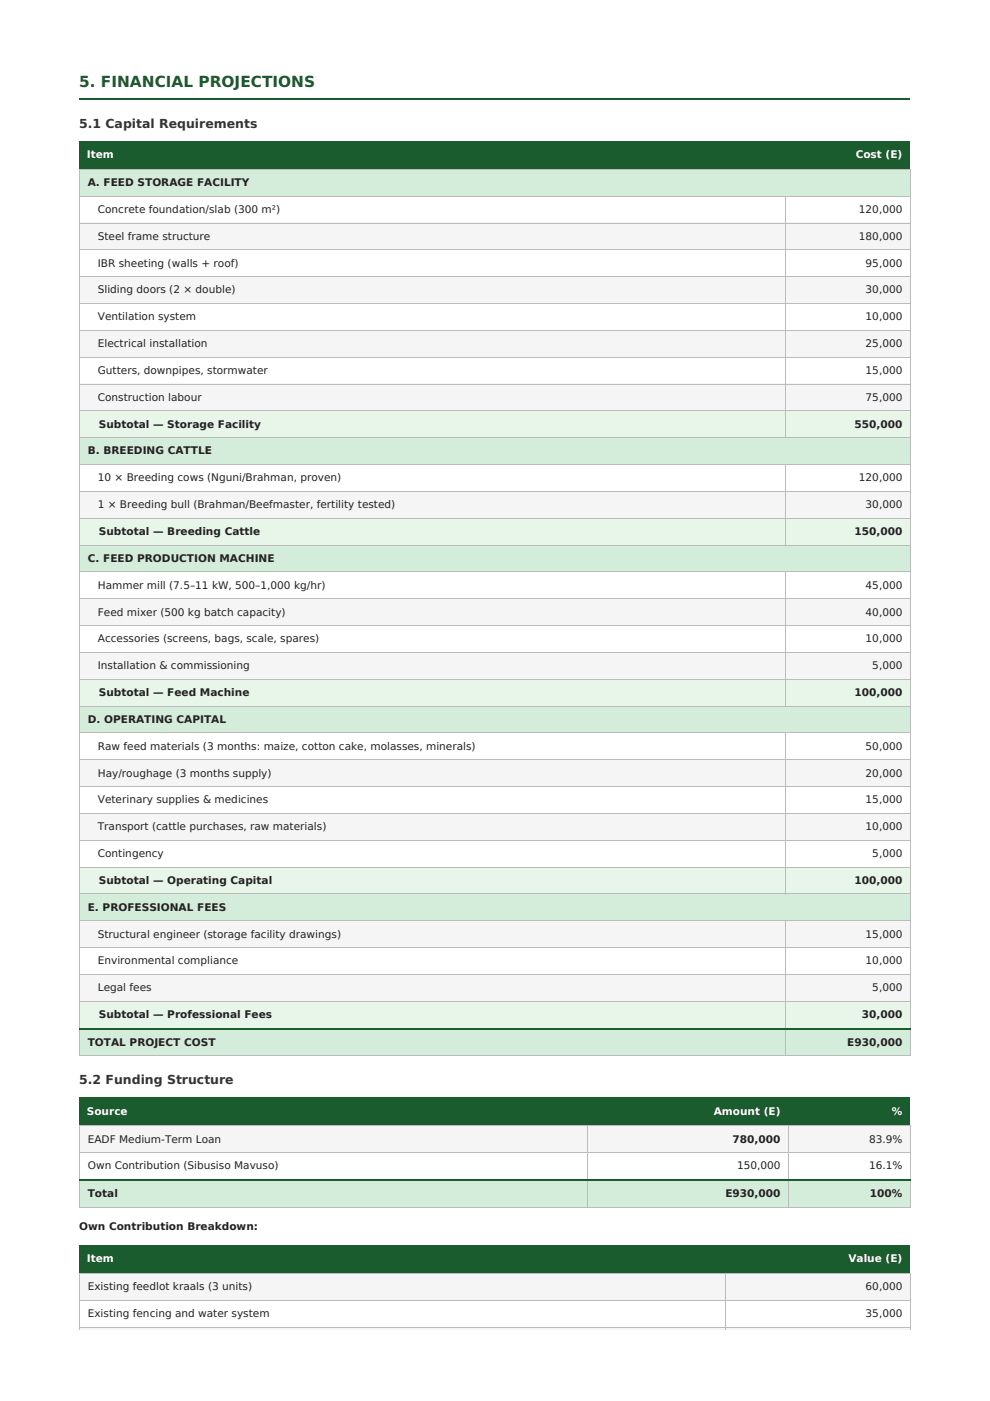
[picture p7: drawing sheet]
<svg xmlns="http://www.w3.org/2000/svg" width="210mm" height="297mm" viewBox="0 0 210 297" stroke-linecap="round" stroke-linejoin="round" font-family="sans-serif">
<defs><g id="words">
<text font-size="3.3" fill="#1a5c2e" x="16.8" y="18.5">5. FINANCIAL PROJECTIONS</text>
<g font-size="2.6" fill="#333">
<text x="16.8" y="27.1">5.1 Capital Requirements</text>
<text x="16.8" y="229.9">5.2 Funding Structure</text>
</g>
<g font-size="2.2" fill="#fff">
<text x="18.4" y="33.6">Item</text>
<text x="181.4" y="33.6">Cost (E)</text>
<text x="18.4" y="236.4">Source</text>
<text x="151.3" y="236.4">Amount (E)</text>
<text x="189.1" y="236.4">%</text>
<text x="18.4" y="267.7">Item</text>
<text x="179.9" y="267.7">Value (E)</text>
</g>
<g font-size="2.2" fill="#222">
<text x="18.6" y="39.5">A. FEED STORAGE FACILITY</text>
<text x="20.7" y="45.2">Concrete foundation/slab (300 m²)</text>
<text x="182.1" y="45.2">120,000</text>
<text x="20.7" y="50.8">Steel frame structure</text>
<text x="182.1" y="50.8">180,000</text>
<text x="20.7" y="56.5">IBR sheeting (walls + roof)</text>
<text x="183.5" y="56.5">95,000</text>
<text x="20.7" y="62.2">Sliding doors (2 × double)</text>
<text x="183.5" y="62.2">30,000</text>
<text x="20.7" y="67.9">Ventilation system</text>
<text x="183.5" y="67.9">10,000</text>
<text x="20.7" y="73.6">Electrical installation</text>
<text x="183.5" y="73.6">25,000</text>
<text x="20.7" y="79.3">Gutters, downpipes, stormwater</text>
<text x="183.5" y="79.3">15,000</text>
<text x="20.7" y="85">Construction labour</text>
<text x="183.5" y="85">75,000</text>
<text x="20.9" y="90.7">Subtotal — Storage Facility</text>
<text x="181.2" y="90.7">550,000</text>
<text x="18.6" y="96.4">B. BREEDING CATTLE</text>
<text x="20.7" y="102.1">10 × Breeding cows (Nguni/Brahman, proven)</text>
<text x="20.7" y="107.7">1 × Breeding bull (Brahman/Beefmaster, fertility tested)</text>
<text x="182.1" y="102.1">120,000</text>
<text x="183.5" y="107.7">30,000</text>
<text x="20.9" y="113.4">Subtotal — Breeding Cattle</text>
<text x="181.2" y="113.4">150,000</text>
<text x="18.6" y="119.1">C. FEED PRODUCTION MACHINE</text>
<text x="20.7" y="124.8">Hammer mill (7.5–11 kW, 500–1,000 kg/hr)</text>
<text x="183.5" y="124.8">45,000</text>
<text x="20.7" y="130.5">Feed mixer (500 kg batch capacity)</text>
<text x="183.5" y="130.5">40,000</text>
<text x="20.7" y="136.2">Accessories (screens, bags, scale, spares)</text>
<text x="183.5" y="136.2">10,000</text>
<text x="20.7" y="141.9">Installation &amp; commissioning</text>
<text x="185" y="141.9">5,000</text>
<text x="20.9" y="147.6">Subtotal — Feed Machine</text>
<text x="181.2" y="147.6">100,000</text>
<text x="18.6" y="153.3">D. OPERATING CAPITAL</text>
<text x="20.7" y="158.9">Raw feed materials (3 months: maize, cotton cake, molasses, minerals)</text>
<text x="183.5" y="158.9">50,000</text>
<text x="20.7" y="164.6">Hay/roughage (3 months supply)</text>
<text x="183.5" y="164.6">20,000</text>
<text x="20.7" y="170.3">Veterinary supplies &amp; medicines</text>
<text x="183.5" y="170.3">15,000</text>
<text x="20.7" y="176">Transport (cattle purchases, raw materials)</text>
<text x="183.5" y="176">10,000</text>
<text x="20.7" y="181.7">Contingency</text>
<text x="185" y="181.7">5,000</text>
<text x="20.9" y="187.4">Subtotal — Operating Capital</text>
<text x="181.2" y="187.4">100,000</text>
<text x="18.6" y="193.1">E. PROFESSIONAL FEES</text>
<text x="20.7" y="198.8">Structural engineer (storage facility drawings)</text>
<text x="183.5" y="198.8">15,000</text>
<text x="20.7" y="204.5">Environmental compliance</text>
<text x="183.5" y="204.5">10,000</text>
<text x="20.7" y="210.2">Legal fees</text>
<text x="20.9" y="215.8">Subtotal — Professional Fees</text>
<text x="182.7" y="215.8">30,000</text>
<text x="185" y="210.2">5,000</text>
<text x="18.6" y="221.7">TOTAL PROJECT COST</text>
<text x="179.6" y="221.7">E930,000</text>
<text x="18.6" y="242.3">EADF Medium-Term Loan</text>
<text x="155.3" y="242.3">780,000</text>
<text x="184.3" y="242.3">83.9%</text>
<text x="18.6" y="247.9">Own Contribution (Sibusiso Mavuso)</text>
<text x="156.3" y="247.9">150,000</text>
<text x="184.3" y="247.9">16.1%</text>
<text x="18.6" y="253.8">Total</text>
<text x="153.8" y="253.8">E930,000</text>
<text x="184.4" y="253.8">100%</text>
<text x="16.8" y="260.7">Own Contribution Breakdown:</text>
<text x="18.6" y="273.6">Existing feedlot kraals (3 units)</text>
<text x="183.5" y="273.6">60,000</text>
<text x="18.6" y="279.2">Existing fencing and water system</text>
<text x="183.5" y="279.2">35,000</text>
</g>
</g></defs>
<path d="M16.8 21h176.2" fill="none" stroke="#1a5c2e" stroke-width=".41"/>
<g fill="#1a5c2e">
<path d="M16.8 29.9h149.7v5.9h-149.7z"/>
<path d="M166.5 29.9h26.5v5.9h-26.5z"/>
</g>
<path d="M16.8 35.8h176.2v5.7h-176.2z" fill="#f5f5f5"/>
<path d="M16.8 35.8h176.2v5.7h-176.2z" fill="#d4edda"/>
<g fill="#f5f5f5">
<path d="M16.8 47.2h149.7v5.7h-149.7z"/>
<path d="M166.5 47.2h26.5v5.7h-26.5z"/>
<path d="M16.8 58.6h149.7v5.7h-149.7z"/>
<path d="M166.5 58.6h26.5v5.7h-26.5z"/>
<path d="M16.8 69.9h149.7v5.7h-149.7z"/>
<path d="M166.5 69.9h26.5v5.7h-26.5z"/>
<path d="M16.8 81.3h149.7v5.7h-149.7z"/>
<path d="M166.5 81.3h26.5v5.7h-26.5z"/>
</g>
<g fill="#e8f5e9">
<path d="M16.8 87h149.7v5.7h-149.7z"/>
<path d="M166.5 87h26.5v5.7h-26.5z"/>
</g>
<path d="M16.8 92.7h176.2v5.7h-176.2z" fill="#f5f5f5"/>
<path d="M16.8 92.7h176.2v5.7h-176.2z" fill="#d4edda"/>
<g fill="#f5f5f5">
<path d="M16.8 104.1h149.7v5.7h-149.7z"/>
<path d="M166.5 104.1h26.5v5.7h-26.5z"/>
</g>
<g fill="#e8f5e9">
<path d="M16.8 109.8h149.7v5.7h-149.7z"/>
<path d="M166.5 109.8h26.5v5.7h-26.5z"/>
</g>
<path d="M16.8 115.5h176.2v5.7h-176.2z" fill="#f5f5f5"/>
<path d="M16.8 115.5h176.2v5.7h-176.2z" fill="#d4edda"/>
<g fill="#f5f5f5">
<path d="M16.8 126.8h149.7v5.7h-149.7z"/>
<path d="M166.5 126.8h26.5v5.7h-26.5z"/>
<path d="M16.8 138.2h149.7v5.7h-149.7z"/>
<path d="M166.5 138.2h26.5v5.7h-26.5z"/>
</g>
<g fill="#e8f5e9">
<path d="M16.8 143.9h149.7v5.7h-149.7z"/>
<path d="M166.5 143.9h26.5v5.7h-26.5z"/>
</g>
<path d="M16.8 149.6h176.2v5.7h-176.2z" fill="#f5f5f5"/>
<path d="M16.8 149.6h176.2v5.7h-176.2z" fill="#d4edda"/>
<g fill="#f5f5f5">
<path d="M16.8 161h149.7v5.7h-149.7z"/>
<path d="M166.5 161h26.5v5.7h-26.5z"/>
<path d="M16.8 172.4h149.7v5.6h-149.7z"/>
<path d="M166.5 172.4h26.5v5.6h-26.5z"/>
<path d="M16.8 183.7h149.7v5.7h-149.7z"/>
</g>
<path d="M16.8 183.7h149.7v5.7h-149.7z" fill="#e8f5e9"/>
<path d="M166.5 183.7h26.5v5.7h-26.5z" fill="#f5f5f5"/>
<path d="M166.5 183.7h26.5v5.7h-26.5z" fill="#e8f5e9"/>
<path d="M16.8 189.4h176.2v5.7h-176.2z" fill="#d4edda"/>
<g fill="#f5f5f5">
<path d="M16.8 195.1h149.7v5.7h-149.7z"/>
<path d="M166.5 195.1h26.5v5.7h-26.5z"/>
<path d="M16.8 206.5h149.7v5.7h-149.7z"/>
<path d="M166.5 206.5h26.5v5.7h-26.5z"/>
</g>
<g fill="#e8f5e9">
<path d="M16.8 212.2h149.7v5.9h-149.7z"/>
<path d="M166.5 212.2h26.5v5.9h-26.5z"/>
</g>
<path d="M16.8 218.1h149.7v5.7h-149.7z" fill="#f5f5f5"/>
<path d="M16.8 218.1h149.7v5.7h-149.7z" fill="#d4edda"/>
<path d="M166.5 218.1h26.5v5.7h-26.5z" fill="#f5f5f5"/>
<path d="M166.5 218.1h26.5v5.7h-26.5z" fill="#d4edda"/>
<g fill="none" stroke="#bbb" stroke-width=".21">
<path d="M16.8 35.9h176.4M16.9 35.8v188.2M193.1 35.8v188.2M16.8 58.7h176.4M16.8 53h176.4M16.8 47.3h176.4M16.8 41.6h176.4M166.6 41.5v51.4M16.8 75.7h176.4M16.8 70h176.4M16.8 64.4h176.4M16.8 98.5h176.4"/>
<path d="M16.8 92.8h176.4M16.8 87.1h176.4M16.8 81.4h176.4M166.6 98.4v17.3M16.8 115.6h176.4M16.8 109.9h176.4M16.8 104.2h176.4M16.8 138.3h176.4M16.8 132.6h176.4M16.8 126.9h176.4M16.8 121.3h176.4M166.6 121.2v28.6"/>
<path d="M16.8 155.4h176.4M16.8 149.7h176.4M16.8 144h176.4M166.6 155.3v34.3M16.8 178.1h176.4M16.8 172.5h176.4M16.8 166.8h176.4M16.8 161.1h176.4M16.8 195.2h176.4M16.8 189.5h176.4M16.8 183.8h176.4M166.6 195.1v28.9"/>
<path d="M16.8 212.3h176.4M16.8 206.6h176.4M16.8 200.9h176.4M16.8 223.9h176.4"/>
</g>
<path d="M16.8 218.1h176.4" fill="none" stroke="#1a5c2e" stroke-width=".41"/>
<g fill="#1a5c2e">
<path d="M16.8 232.7h107.7v5.9h-107.7z"/>
<path d="M124.5 232.7h42.7v5.9h-42.7z"/>
<path d="M167.2 232.7h25.8v5.9h-25.8z"/>
</g>
<g fill="#f5f5f5">
<path d="M16.8 238.6h107.7v5.7h-107.7z"/>
<path d="M124.5 238.6h42.7v5.7h-42.7z"/>
<path d="M167.2 238.6h25.8v5.7h-25.8z"/>
<path d="M16.8 250.2h107.7v5.7h-107.7z"/>
</g>
<path d="M16.8 250.2h107.7v5.7h-107.7z" fill="#d4edda"/>
<path d="M124.5 250.2h42.7v5.7h-42.7z" fill="#f5f5f5"/>
<path d="M124.5 250.2h42.7v5.7h-42.7z" fill="#d4edda"/>
<path d="M167.2 250.2h25.8v5.7h-25.8z" fill="#f5f5f5"/>
<path d="M167.2 250.2h25.8v5.7h-25.8z" fill="#d4edda"/>
<path d="M16.8 238.7h176.4M16.9 238.6v17.5M124.6 238.6v17.5M167.3 238.6v17.5M193.1 238.6v17.5M16.8 256h176.4M16.8 244.4h176.4" fill="none" stroke="#bbb" stroke-width=".21"/>
<path d="M16.8 250.2h176.4" fill="none" stroke="#1a5c2e" stroke-width=".41"/>
<g fill="#1a5c2e">
<path d="M16.8 264h136.9v5.9h-136.9z"/>
<path d="M153.7 264h39.3v5.9h-39.3z"/>
</g>
<g fill="#f5f5f5">
<path d="M16.8 269.9h136.9v5.7h-136.9z"/>
<path d="M153.7 269.9h39.3v5.7h-39.3z"/>
<path d="M16.8 281.3h136.9v.6h-136.9z"/>
<path d="M153.7 281.3h39.3v.6h-39.3z"/>
</g>
<path d="M153.7 281.4h39.5" fill="none" stroke="#bbb" stroke-width=".21"/>
<g fill="#bbb">
<path d="M153.7 281.3h.2v.6h-.2z"/>
<path d="M193 281.3h.2v.6h-.2z"/>
</g>
<path d="M16.8 281.4h137.1" fill="none" stroke="#bbb" stroke-width=".21"/>
<g fill="#bbb">
<path d="M16.8 281.3h.2v.6h-.2z"/>
<path d="M153.7 281.3h.2v.6h-.2z"/>
</g>
<path d="M16.8 275.7h176.4M16.8 270h176.4M16.9 269.9v11.6M153.8 269.9v11.6M193.1 269.9v11.6M16.8 281.4h176.4" fill="none" stroke="#bbb" stroke-width=".21"/>
<use href="#words"/>
</svg>
